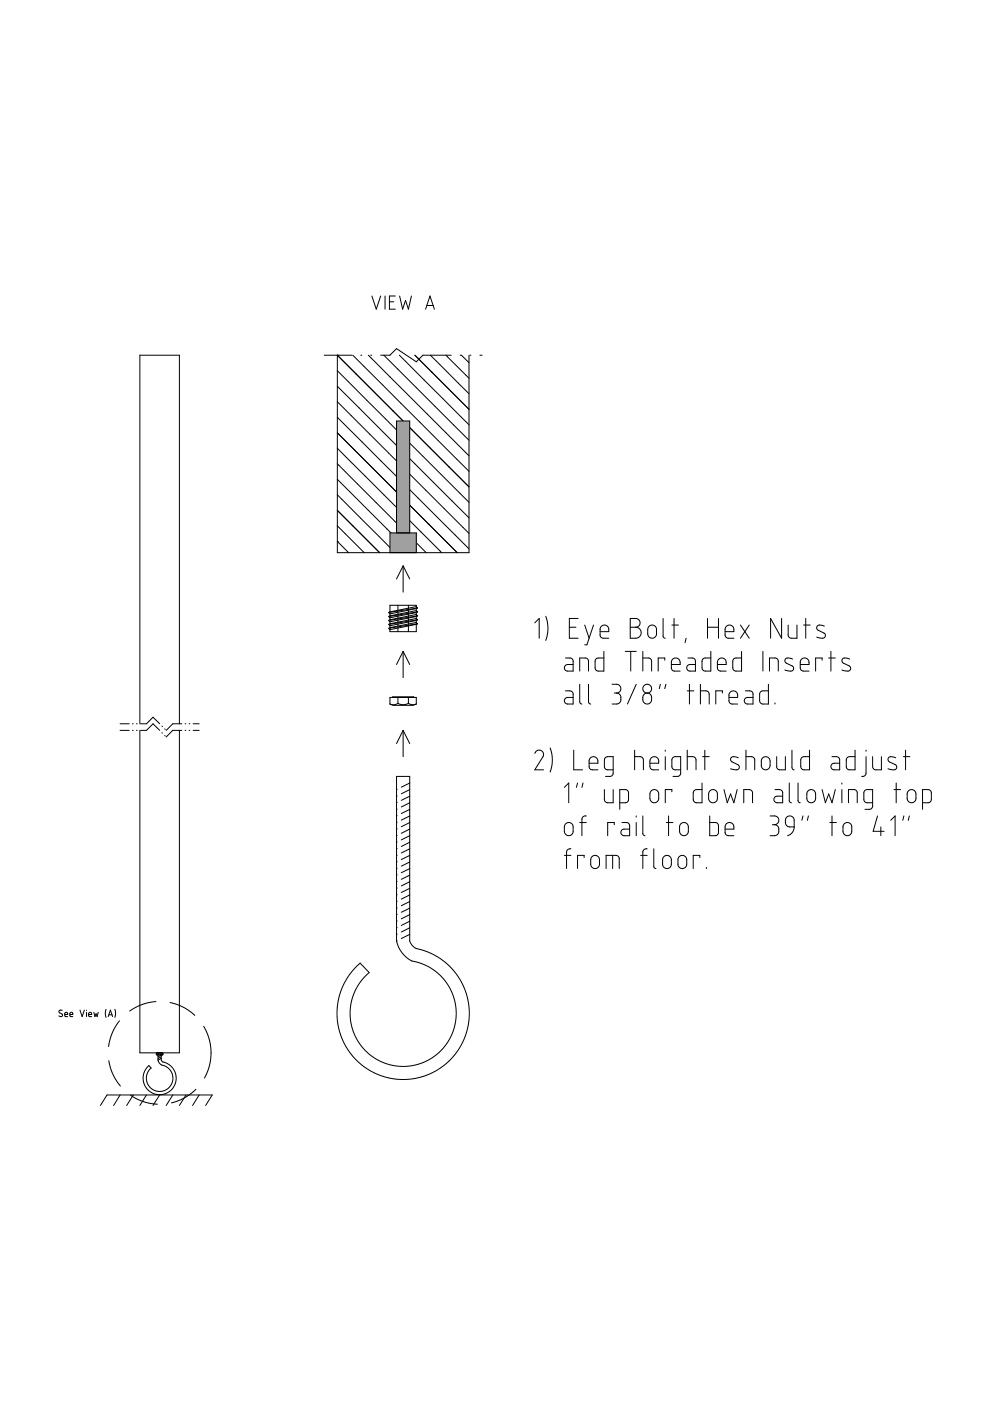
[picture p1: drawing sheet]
<svg xmlns="http://www.w3.org/2000/svg" width="210mm" height="297mm" viewBox="0 0 210 297" stroke-linecap="round" stroke-linejoin="round" font-family="sans-serif">
<g fill="none" stroke="#000" stroke-width=".21">
<path d="M71.5 75.3h.1M71.5 75.3l27.9 27.9M71.5 78.6l27.9 27.9M74.8 75.3l24.6 24.6M78.1 75.3l21.3 21.3M81.4 75.3l18 18M84.7 75.3l14.7 14.8M88 75.3l11.4 11.5M91.2 75.3l8.2 8.2M94.6 75.3l4.8 4.9M97.8 75.3l1.6 1.6M71.5 91.8l25.4 25.4"/>
<path d="M71.5 88.5l27.9 27.9M71.5 85.2l27.9 27.9M71.5 95l22.1 22.2M71.5 81.9l27.9 27.9M71.5 98.3l18.9 18.9M71.5 114.8h.1M71.5 101.6l15.6 15.6M71.5 108.2l9 9M71.5 104.9l12.3 12.3M71.5 111.5l5.7 5.7M71.5 114.8l2.4 2.4"/>
</g>
<g fill="#a0a0a4">
<path d="M82.7 113h5.6v4.2h-5.6z" fill-rule="evenodd"/>
<path d="M84.1 89.3h2.8v23.7h-2.8z" fill-rule="evenodd"/>
</g>
<g fill="none" stroke="#000" stroke-width=".21">
<path d="M68.7 75.3h5.9M71.5 75.3v41.9h27.9v-41.9M76.5 75.3h.2M78.6 75.3h.2M78.8 62.8l1 2.8 .9-2.8M80.7 75.3h2l1.4-1.4 4.2 2.8 1.4-1.4h6M81.6 62.8v2.8M82.6 64h.9M83.8 62.8h-1.2v2.8h1.2M84.7 62.8l.7 2.8 .6-1.9 .6 1.9 .6-2.8M90.2 65.6l1-2.8 .9 2.8M90.5 64.8h1.3"/>
<path d="M97.6 75.3h.1M99.7 75.3h.1M101.7 75.3h.5M82.7 117.2v-4.2h5.6v4.2M84.1 113v-23.7h2.8v23.7M85.5 120v5.5M85.5 120l-1.4 2.7M85.5 120l1.4 2.7M82.4 129.9l5.9-1.3 .2 .3-5.8 1.3zM82.4 130.7l5.9-1.2 .2 .2-5.8 1.3zM82.4 131.6l5.9-1.3 .2 .3-5.8 1.2zM82.4 132.4l5.9-1.3 .2 .3-5.8 1.3z"/>
<path d="M82.4 133.2l5.9-1.2 .2 .2-5.8 1.3zM82.7 128.3h5.6v5.6h-5.6zM84.4 128.3v5.6M85.5 138.1v5.6M85.5 138.1l-1.4 2.8M85.5 138.1l1.4 2.8M86.6 128.3v5.6M88.5 128.9l-5.8 .9M88.5 129.7l-5.8 1M88.5 130.6l-5.8 .9M88.5 131.4l-5.8 .9M88.5 132.2l-5.8 1"/>
<path d="M113.4 132.1l.9-1v4.2M115.7 130.7l.5 2.3-.2 1.7-.3 1.1M119.9 139.5l1.2 .1 .4 .5v2.2l-1.6-.1-.2-.6 .2-.5 .5-.2h1.1M120.7 133h1.4M122.6 131.1h-1.9v4.2h1.9M124 132.5l.9 2.8M125.8 132.5l-1.4 4.2h-.4M127.2 133.9h1.9l-.1-.8-.2-.4-.8-.2-.6 .4-.2 .4v1.5l.5 .5h1.4M128 138.1v4.2l-1.5-.1-.3-.5 .1-1.8 .4-.4h1.3M132.6 138.1h2.3M133.6 131.1h1.4l.6 .6 .1 .4-.1 .5-.4 .3-.4 .1 .8 .3 .3 .6-.1 .7-.5 .6-1.7 .1zM133.6 133h1.2"/>
<path d="M133.7 138.1v4.2M136.3 139.5h1.3l.4 .3 .2 .3v2.2M136.3 138.1v4.2M137.5 132.9l.5-.3 .4-.1 .5 .2 .2 .4 .1 1.5-.3 .4-.3 .3h-.7l-.5-.6-.1-1.2zM140.6 131.1v3.8l.1 .3 .4 .1M140.9 140v-.5h-1.3v2.8M142.5 132.5h1.3M142.9 131.1v4.2M145.5 135.3l-.3 .9M145.8 139.5l1.2 .1 .4 .5v2.2l-1.5-.1-.3-.4v-.4l.3-.4 1.5-.1M150 133h2.3M150 131.1v4.2"/>
<path d="M150.7 138.1v4.2l-1.5-.1-.4-.6 .1-1.7 .5-.4h1.3M152.3 131.1v4.2M153.7 133.9h1.9v-.7l-.3-.5-.8-.2-.6 .4-.2 .5v1.3l.2 .4 .4 .2h1.3M157 132.5l1.9 2.8M157.2 138.1v4.2l-1.5-.1-.3-.5v-1.8l.5-.4h1.3M158.9 132.5l-1.9 2.8M161.8 138.1v4.2M165.7 131.1v4.2l-2.3-4.2v4.2M167.1 132.5v2.2l.2 .4 .4 .2h1.3v-2.8M168 139.7l-1.1-.2-.4 .2-.1 .5 .2 .3 1.6 .9v.6l-.4 .3-1.4-.3M170.4 132.5h1.4M170.8 131.1v4.2"/>
<path d="M174.3 140v-.5h-1.4v2.8M174.8 132.8l-1.1-.3-.4 .2-.2 .4 .2 .4 1.6 .8 .1 .3-.1 .5-.7 .2-1-.2M175.7 139.5h1.4M176.2 138.1v4.2M180.1 139.7l-1.1-.2-.4 .2-.1 .4 .3 .5 1.4 .7 .2 .3-.2 .5-.3 .2h-.4l-1-.3M25.5 153.5h1.9M25.5 154.9h1.9M28.1 153.5h.1M28.1 154.9h.1M28.9 153.5h.2M28.9 154.9h.2M29.7 154.9v68.3h8.3v-68.3"/>
<path d="M29.7 153.5v-78.2h8.3v78.2M33.8 153.4l-1.4-1.3-1.3 1.4h-1.3M33.8 154.8l-1.4-1.3-1.3 1.4h-1.3M34.3 153.9l.1 .2M34.3 155.3l.1 .1M34.9 154.5l.1 .1M34.9 155.9l.1 .1M38.5 153.5h-1.9l-1.4 1.4M38.5 154.9h-1.9l-1.4 1.4M39.2 153.5h.2M39.2 154.9h.2M40.1 153.5h.1"/>
<path d="M40.1 154.9h.1M41 153.5h1.2M41 154.9h1.2M82.7 149.3v-1.4h5.6v1.4M82.7 149.3l.7 .2h4.2l.7-.2M83.2 147.9v-.2h4.5v.2M84.4 149.1l1 .3 1.2-.3M84.4 149.1l-.9 .3-.8-.1M84.4 147.9v1.2M85.5 154.9v5.5M85.5 154.9l-1.4 2.7M85.5 154.9l1.4 2.7"/>
<path d="M86.6 149.1l.8 .3 .9-.1M86.6 147.9v1.2M113.4 159.7l.4-.5 .7-.2 .5 .3 .3 .6-.2 .5-1.7 2.8h1.9M116.6 158.6l.4 1.2 .1 1.2-.1 1.5-.4 1.2M119.9 146.5h1l.5 .3 .1 2.5h-1.3l-.3-.2-.2-.6 .2-.5 .4-.1h1.2M121.6 159v4.2h1.9M122.9 142.3v-2.8h1.3l.4 .3 .2 .3v2.2M122.9 145.1v3.7l.2 .4 .3 .1M124.8 145.1v3.7l.2 .4 .2 .1M129.8 145.1h1.2l.6 .6v.5l-.2 .4-.7 .3M130.2 146.9h.5M130.7 146.9l.4 .1 .4 .4 .1 1.3-.5 .5-1.3 .1"/>
<path d="M134.6 159v4.2M134.9 145.1l-1.9 4.2M136.5 147.3l.4-.3 .4-.1 .7 .5 .2 1.1-.4 .6-.7 .2-.7-.4-.1-1.2zM140 145.1l-.2 .9M141.1 159v.3M141.2 145.1l-.3 .9M142.3 140.9h1.9l-.1-.8-.4-.5-.6-.1-.6 .4-.2 .4v1.4l.4 .5 1.5 .1M145.7 146.5h1.4M145.7 159v4.2M146.2 145.1v4.2M148.5 146.5h1.3l.4 .3 .2 .3v2.2M148.5 145.1v4.2"/>
<path d="M149.4 159v4.2M152.1 140.9h1.9l-.1-.8-.3-.4-.8-.2-.5 .3-.2 .5v1.4l.4 .5 1.5 .1M153.2 146.9v-.4h-1.4v2.8M154.6 147.9h1.8v-.8l-.4-.5-.6-.1-.7 .3-.1 .4v1.5l.4 .5 1.4 .1M158 146.5h1l.5 .3 .2 .2v2.3h-1.3l-.4-.2-.2-.6 .2-.5 .4-.1h1.3M158.2 159v4.2M162.9 145.1v4.2l-1.5-.1-.3-.5 .1-1.9 .5-.3h1.2M163.2 142.3v-2.8h1.3l.4 .3 .1 .3v2.2M164.3 149v.3M167.9 159v3.8l.2 .4h.3M169.7 140.9h1.8v-.8l-.4-.5-.7-.1-.6 .4-.1 .4v1.4l.4 .5 1.4 .1M171.6 159v4.2l-1.5-.1-.3-.5 .1-1.8 .4-.4h1.3"/>
<path d="M181.3 159v4.2l-1.5-.1-.4-.5 .1-1.8 .5-.4h1.3M183.6 159v.3M192 159v4.2M84.1 164.6h2.8v35l.4 .7 .6 .6 2.7 .9 2.1 1 1.7 1.2 1.7 1.7 1.3 1.8 1.1 2.2 .7 2.3 .3 2.4-.2 2.9-.7 2.5-1.3 2.6-1.4 1.8-1.8 1.8-2.4 1.4-2.7 1-3 .5-2.6-.2-2.7-.7-2.6-1.2-2.1-1.6-1.9-2.1-1.3-2.2-1-3-.3-2.4 .2-3.2 .9-3 1.5-2.6 2.2-2.5 2 2-1.9 2-.9 1.5-.6 1.4-.6 2.6 .1 2.9 .5 2.2 1.1 2.1 1.2 1.6 2 1.7 2.3 1.2 2.7 .6h2.7l2.8-.7 2.4-1.4 1.8-1.5 1.5-2.2 1-2.7 .3-2.3-.2-2.4-.6-2.3-1-1.9-1.3-1.5-1.8-1.6-2.2-1.1-2.3-.6-1.3-.9-1.2-1.5-.7-1.9zM84.2 167.3l-.1 .1M84.2 168.7l-.1 .1M84.2 170.1l-.1 .1M84.2 171.5l-.1 .1M84.2 172.9l-.1 .1M84.2 174.3l-.1 .1M84.2 175.7l-.1 .1M84.2 177.1l-.1 .1"/>
<path d="M84.2 178.5l-.1 .1M84.2 179.9l-.1 .1M86.9 166l-1.8 .9M86.9 167.4l-1.8 .9M86.9 168.8l-1.8 .9M86.9 170.2l-1.8 .9M86.9 171.6l-1.8 .9M86.9 173l-1.8 .9M86.9 174.4l-1.8 .9M86.9 175.8l-1.8 .9M86.9 177.2l-1.8 .9M86.9 178.6l-1.8 .9"/>
<path d="M86.9 180l-1.8 .8M119.7 166.9l.9-.9v4.2M120 174.6l.7-.2 .5 .2 .3 .3v1.5l-.5 .7h-.8l-.5-.5v-1.3zM121.1 180l-.6 .1-.4 .4v3.6M122.4 166l-.2 .9M122.9 174.4h1.4M123.6 166l-.2 .9M124.3 173l-.6 .1-.3 .5v3.6M124.9 161.8h1.9l-.1-.8-.3-.4-.8-.2-.5 .4-.2 .4v1.4l.2 .4 .3 .2h1.4M128.1 167.4l.1 2.3 .2 .4 .4 .1h1.2v-2.8M130 163.2h-1.3l-.5-.3-.1-1.8 .4-.6 1.5-.1v3.6l-.5 .6h-1.1M130.2 174.9v-.5h-1.4v2.8"/>
<path d="M131.4 170.2h1.3l.5-.3 .1-1.9-.4-.5-1.5-.1v4.2M131.9 174.4h1.1l.5 .6v2.2h-1.2l-.4-.2-.3-.6 .4-.5 1.5-.1M134.6 160.4h1.3l.4 .4 .1 2.4M134.9 173v.2M134.9 174.4v2.8M136.3 173v3.8l.5 .4M137.2 180h-.5l-.4 .5v3.6M137.8 161.8h1.9v-.6l-.4-.6-.8-.2-.5 .4-.2 .5v1.4l.5 .5h1.4M138 167.7l.4-.2 .4-.1 .5 .2 .3 .4 .1 1.4-.2 .4-.4 .3h-.7l-.5-.5-.1-1.3zM138.6 180v3.8l.2 .3h.3M141.1 160.4v2.8M141.3 174.4h1.4"/>
<path d="M141.8 173v4.2M142.5 167.9v-.5h-1.4v2.8M144.3 163.2h-1.3l-.5-.3v-1.8l.2-.6 1.6-.1v3.6l-.5 .6h-1.1M144.3 174.7l.4-.3h.5l.7 .5v1.5l-.1 .4-.4 .3h-.8l-.5-.6v-1.3zM145.7 160.4h1.2l.5 .3 .2 .3v2.2M148.8 166v4.2l-1.5-.1-.3-.6 .1-1.8 .5-.3h1.2M149 160.4h1.4M150.5 173v4.2l1.5-.1 .3-.5v-1.8l-.5-.4h-1.3M150.6 167.6l.8-.2 .4 .3 .3 .4v1.4l-.6 .6h-.7l-.5-.5-.1-1.3zM153.5 167.4l.7 2.8 .7-1.9 .7 1.9 .7-2.8M153.7 175.8h1.9v-.8l-.3-.4-.8-.2-.5 .3-.3 .5v1.4l.2 .4 .4 .2h1.3M156.5 160.7l-1.2-.2-.3 .2-.1 .4 .3 .4 1.4 .8 .2 .2-.1 .5-.4 .2-1.4-.2"/>
<path d="M157.7 170.2v-2.8h1.2l.5 .3 .2 .3v2.2M158.2 160.4h1.3l.4 .4 .1 2.4M161.6 160.8l.3-.3 .6-.1 .5 .3 .2 .3v1.6l-.6 .6h-.6l-.5-.5-.1-1.5zM163.3 173h1.1l.6 .4 .1 .3-.1 .7-.3 .3-.5 .2M163.7 174.9h.5M164.2 174.9l.6 .1 .3 .5-.1 1.2-.5 .4-1.2 .1M164.3 167.4h1.2l.4 .4v2.4h-1.2l-.4-.2-.2-.4 .2-.6 .4-.2h1.2M164.7 160.4v2.3l.2 .3 .3 .2h1.3v-2.8M166.8 173.3l.4-.3h.4l.6 .4 .2 .4v1.5h-1.1l-.6-.4-.2-1zM167.3 166v3.8l.1 .3 .4 .1M168.4 175.3l-.4 1.2-1 .7M169.2 166v3.8l.1 .3 .4 .1"/>
<path d="M170.2 173l-.2 .9M171.3 167.7l.5-.3h.4l.7 .6v1.4l-.2 .5-.4 .2h-.7l-.5-.5v-1.4zM171.4 173l-.2 .9M174.3 167.4l.7 2.8 .7-1.9 .7 1.9 .7-2.8M175.9 174.4h1.4M176.4 160.4h1.1l.4 .4 .1 2.4h-1.2l-.4-.2-.2-.5 .2-.5 .4-.2h1.2M176.4 173v4.2M178.5 166v.2M178.5 167.4v2.8M179 174.7l.4-.3h.4l.5 .2 .2 .3 .1 1.6-.5 .6h-.9l-.4-.6-.1-1.3zM179.9 170.2v-2.8h1.2l.5 .2 .2 .4v2.2M183.6 160.4v3.7l-.4 .4-.5 .1"/>
<path d="M185 160.4v2.2l.2 .4 .4 .2h1.3v-2.8M185 170.2h-1.2l-.6-.4v-1.8l.4-.5 1.4-.1v3.6l-.4 .6h-1.2M186.1 173l-1 3.3h2.4M186.8 175.3v1.9M188.8 173.9l1-.9v4.2M189.5 167.4h1.4M189.9 160.7l-1.3-.2-.2 .2-.1 .4 .3 .4 1.4 .8 .1 .6-.4 .3-1.4-.2M190 166v4.2M191.5 160.4h1.4M191.6 173l-.2 .9M192.6 167.7l.3-.2 .5-.1 .7 .5 .1 1.5-.2 .5-.4 .2h-.7l-.5-.4-.1-1.5zM192.8 173l-.2 .9"/>
<path d="M195.6 170.2h1.2l.5-.3 .2-1.9-.4-.5-1.5-.1v4.2M84.2 181.3l-.1 .1M84.2 182.7l-.1 .1M84.2 184.1h-.1M84.2 185.5h-.1M84.2 186.9h-.1M84.2 188.3h-.1M84.2 189.7h-.1M84.2 191.1h-.1M84.2 192.5h-.1M84.2 193.9h-.1M84.2 195.3h-.1"/>
<path d="M84.2 196.7h-.1M84.2 198.1h-.1M84.2 199.5h-.1M86.9 181.4l-1.8 .8M86.9 182.8l-1.8 .8M86.9 184.1l-1.8 .9M86.9 185.5l-1.8 .9M86.9 186.9l-1.8 .9M86.9 188.3l-1.8 .9M86.9 189.7l-1.8 .9M86.9 191.1l-1.8 .9M86.9 192.5l-1.8 .9"/>
<path d="M86.9 193.9l-1.8 .9M86.9 195.3l-1.8 .9M86.9 196.7l-1.8 .9M86.9 198.1l-1.8 .9M119.7 181.4h1.4M123.8 181.8v-.4h-1.4v2.7M125.5 181.7l.7-.3 .5 .1 .3 .4 .1 1.4-.2 .6-.4 .2h-.6l-.6-.6-.1-1.3zM128.5 184.1v-2.7h2.1l.5 .2 .2 .4v2.1M129.9 181.4v2.7M135.8 181.4h1.4M140.7 181.7l.3-.3h.5l.4 .1 .4 .5v1.4l-.2 .5-.4 .2h-.6l-.6-.5v-1.4zM143.9 181.7l.4-.3h.4l.5 .1 .3 .5v1.6l-.5 .5h-.6l-.6-.5-.1-1.5z"/>
<path d="M148.4 181.8v-.4h-1.4v2.7M149.8 183.9v.2M13.2 214.2h-.3a.32 .32 0 0 0-.4 .1 .32 .32 0 0 0 .2 .4l.4 .3a.38 .38 0 0 1 0 .6 .38 .38 0 0 1-.6-.2M13.7 215.1h.7v-.2a.31 .31 0 0 0-.4-.3 .31 .31 0 0 0-.3 .3l.1 .6h.6M14.8 215.1h.6v-.2a.31 .31 0 0 0-.3-.3 .31 .31 0 0 0-.3 .3v.5l.6 .1M17 214.2l.4 1.3 .5-1.3M18.4 214.2h.1M18.4 214.6v.9M18.8 215.1h.6v-.2a.32 .32 0 0 0-.3-.3 .32 .32 0 0 0-.3 .3l.1 .6h.5M19.9 214.6l.2 .9 .3-.6 .2 .6 .2-.9M22.5 214l-.2 .7 .2 1M22.9 215.5l.5-1.3 .5 1.3"/>
<path d="M23.1 215.2h.6M24.3 214l.2 .8-.2 .9M25.3 216.4l-1.4 2.4-.5 1.3-.4 1.8M33.1 212.4l-1.4 .1-1.5 .5-1.4 .6-1.3 .8M36 212.6l1.5 .3 1.6 .7 2.2 1.7M43.2 217.6l1.1 2.4 .4 2.8v1.7l-.3 1.4-1.1 2.7M21.3 234.4l1.4-2.2h22.3l-1.4 2.2M23.1 224.9l.3 1.5 .5 1.4 1.6 2.5M25.5 232.2l-1.4 2.2M27.7 232.3l2.7 1.3 1.5 .4 1.5 .1M28.3 232.2l-1.4 2.2M31.1 232.2l-1.4 2.2"/>
<path d="M33.1 223.6v-.3h1.4v.3M33.1 223.6h1.4M33.3 223.2v.1M33.5 224.1l.7-.4 .1 1.3 1.1 .5 .9 .6 .8 1.1 .2 1v1.3l-.6 1.2-1 .9-1.5 .5-1.4-.2-1.1-.5-1-1.3-.3-1.1 .2-1.7 1-1.4 .4 .5-.8 1.1-.2 1.3 .3 1 .7 .9 1.1 .6 1.1 .1 1.3-.5 .7-.7 .5-1.4-.3-1.4-.8-1-1.6-.8-.5-.8M33.5 223.7v1.1M33.6 223.6h.5M33.6 223.6h-.5M33.6 223.3v.3M33.8 232.2l-1.4 2.2M34.1 223.6h.4M34.1 223.3v.3M34.2 224.1l-.7 .3"/>
<path d="M34.2 224.4l-.7 .4M34.4 223.2v.1M36.6 232.2l-1.4 2.2M39.4 232.2l-1.4 2.2M41.5 230.9l-1.2 1.2-1.3 .8-2.7 .9M42.2 232.2l-1.4 2.2"/>
<circle cx="137.2" cy="146" r=".93"/>
</g>
</svg>
